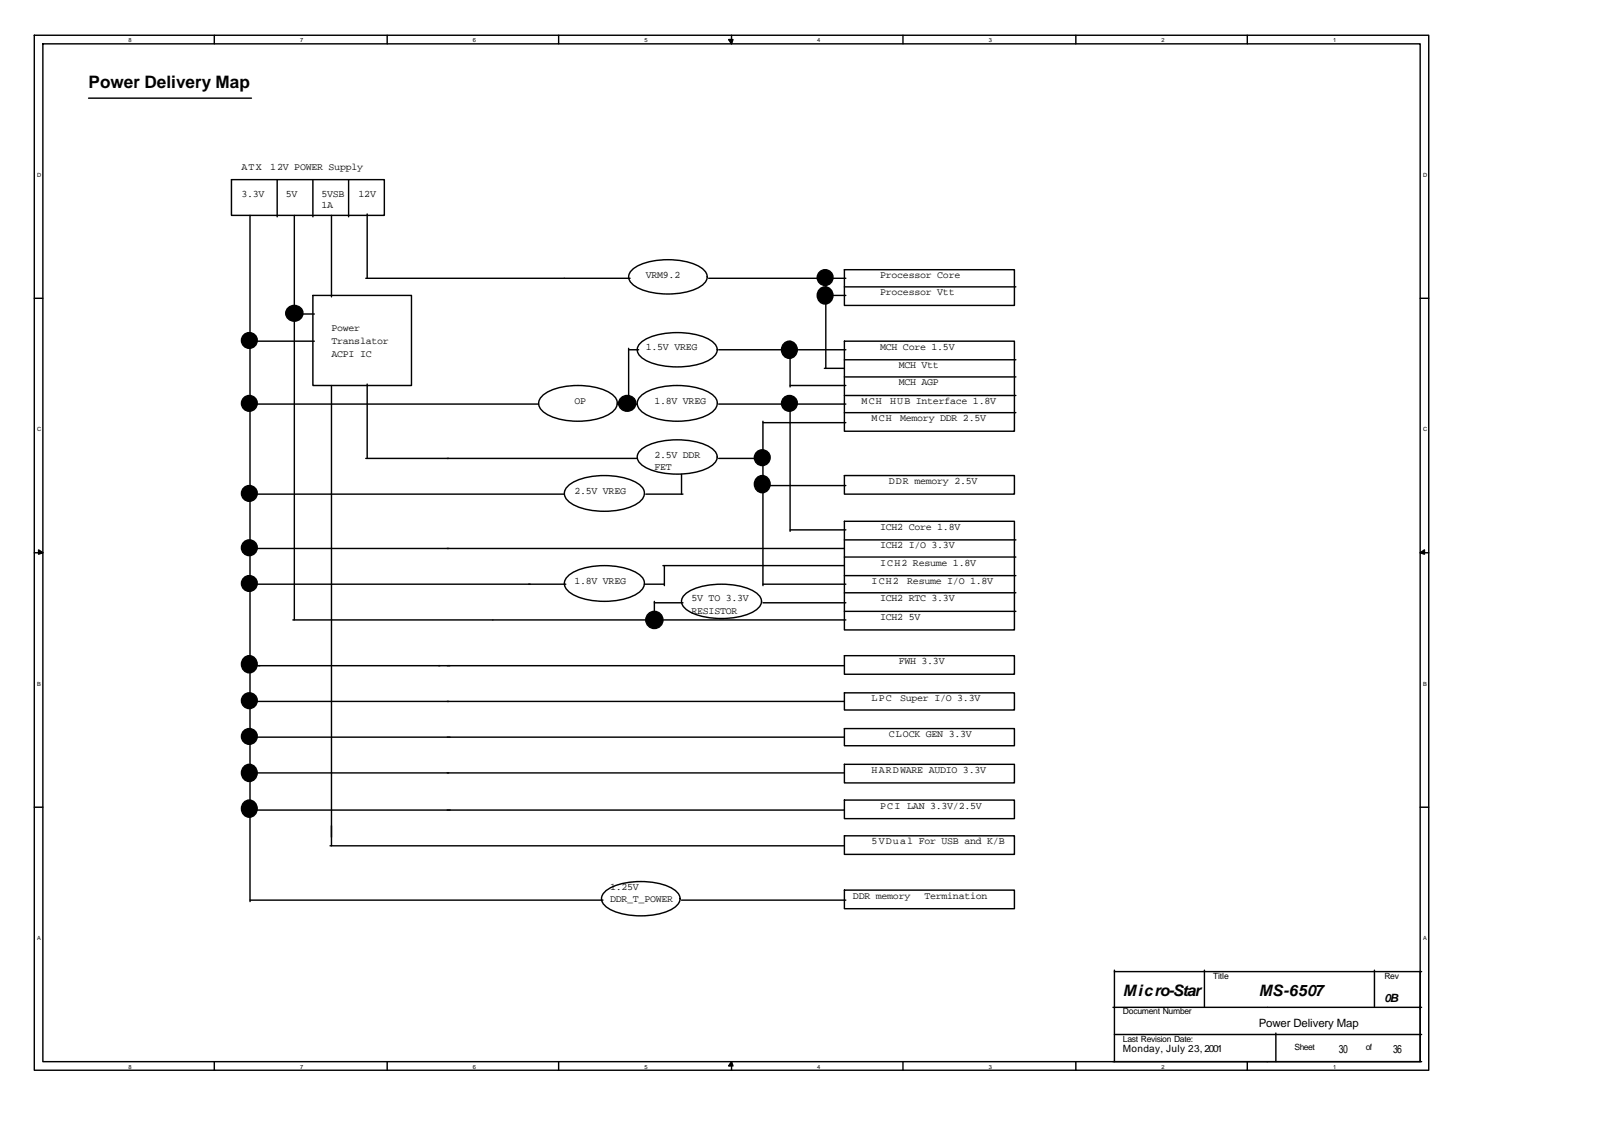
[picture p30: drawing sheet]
<svg xmlns="http://www.w3.org/2000/svg" width="297mm" height="210mm" viewBox="0 0 297 210" stroke-linecap="round" stroke-linejoin="round" font-family="sans-serif">
<defs><g id="words">
<text font-size="3.2" x="16.4" y="16.3">Power Delivery Map</text>
<g font-size="2.9">
<text x="208" y="184.3">Micro-Star</text>
<text x="233.1" y="184.3">MS-6507</text>
</g>
<g font-size="2.1">
<text x="256.4" y="185.4">0B</text>
<text x="233.1" y="190.1">Power Delivery Map</text>
<text x="247.9" y="194.9">30</text>
<text x="258" y="194.9">36</text>
</g>
<g font-size="1.9">
<text x="44.7" y="31.4">ATX</text>
<text x="50" y="31.4">12V POWER Supply</text>
<text x="44.7" y="36.4">3.3V</text>
<text x="52.9" y="36.4">5V</text>
<text x="59.5" y="36.4">5VSB</text>
<text x="59.5" y="38.5">1A</text>
<text x="66.4" y="36.4">12V</text>
<text x="119.6" y="51.5">VRM9.2</text>
<text x="163" y="51.5">Processor Core</text>
<text x="163" y="54.7">Processor Vtt</text>
<text x="61.4" y="61.3">Power</text>
<text x="61.4" y="63.7">Translator</text>
<text x="119.6" y="64.7">1.5V VREG</text>
<text x="163" y="64.7">MCH Core 1.5V</text>
<text x="61.4" y="66.1">ACPI IC</text>
<text x="166.4" y="68.2">MCH Vtt</text>
<text x="166.4" y="71.3">MCH AGP</text>
<text x="106.4" y="74.8">OP</text>
<text x="121.2" y="74.8">1.8V VREG</text>
<text x="159.5" y="74.8">MCH</text>
<text x="161.4" y="78">MCH</text>
<text x="164.8" y="74.8">HUB Interface 1.8V</text>
<text x="166.7" y="78">Memory DDR 2.5V</text>
<text x="121.2" y="84.8">2.5V DDR</text>
<text x="121.2" y="87">FET</text>
<text x="164.6" y="89.6">DDR memory 2.5V</text>
<text x="106.4" y="91.5">2.5V VREG</text>
<text x="163" y="98.1">ICH2 Core 1.8V</text>
<text x="163" y="101.5">ICH2 I/O 3.3V</text>
<text x="163" y="104.7">ICH2 Resume 1.8V</text>
<text x="106.4" y="108.1">1.8V VREG</text>
<text x="128.1" y="111.3">5V TO 3.3V</text>
<text x="128.1" y="113.7">RESISTOR</text>
<text x="161.4" y="108.1">ICH2</text>
<text x="163" y="111.3">ICH2 RTC 3.3V</text>
<text x="168" y="108.1">Resume I/O 1.8V</text>
<text x="163" y="114.7">ICH2 5V</text>
<text x="166.4" y="122.9">FWH 3.3V</text>
<text x="161.4" y="129.8">LPC</text>
<text x="166.7" y="129.8">Super I/O 3.3V</text>
<text x="164.6" y="136.4">CLOCK GEN 3.3V</text>
<text x="161.4" y="143.1">HARDWARE AUDIO 3.3V</text>
<text x="163" y="149.7">PCI LAN 3.3V/2.5V</text>
<text x="161.4" y="156.3">5VDual For USB and K/B</text>
<text x="113" y="164.7">1.25V</text>
<text x="113" y="166.9">DDR_T_POWER</text>
<text x="158" y="166.3">DDR memory</text>
<text x="171.2" y="166.3">Termination</text>
<text x="208" y="194.6">Monday, July 23, 2001</text>
</g>
<g font-size="1.6">
<text x="224.6" y="181.2">Title</text>
<text x="256.4" y="181.2">Rev</text>
<text x="208" y="187.8">Document Number</text>
<text x="208" y="192.8">Last Revision Date:</text>
<text x="239.7" y="194.4">Sheet</text>
<text x="252.9" y="194.4">of</text>
</g>
<g font-size="1.1">
<text x="23.8" y="7.8">8</text>
<text x="55.6" y="7.8">7</text>
<text x="87.6" y="7.8">6</text>
<text x="119.3" y="7.8">5</text>
<text x="151.3" y="7.8">4</text>
<text x="183.1" y="7.8">3</text>
<text x="215.1" y="7.8">2</text>
<text x="246.9" y="7.8">1</text>
<text x="6.9" y="32.7">D</text>
<text x="263.5" y="32.7">D</text>
<text x="6.9" y="79.8">C</text>
<text x="263.5" y="79.8">C</text>
<text x="6.9" y="126.9">B</text>
<text x="263.5" y="126.9">B</text>
<text x="6.9" y="174">A</text>
<text x="263.5" y="174">A</text>
<text x="23.8" y="197.8">8</text>
<text x="55.6" y="197.8">7</text>
<text x="87.6" y="197.8">6</text>
<text x="119.3" y="197.8">5</text>
<text x="151.3" y="197.8">4</text>
<text x="183.1" y="197.8">3</text>
<text x="215.1" y="197.8">2</text>
<text x="246.9" y="197.8">1</text>
</g>
</g></defs>
<g fill="none" stroke="#000" stroke-width=".26">
<path d="M6.3 6.5h258.3v191.6h-258.3zM7.9 8.1h255.1v188.4h-255.1zM16.4 18.2h30.2M39.7 6.5v1.6M71.7 6.5v1.6M103.5 6.5v1.6M135.5 6.5v1.6M167.2 6.5v1.6M199.2 6.5v1.6M231 6.5v1.6M42.9 33.2h28.3v6.7h-28.3zM46.3 39.9v127"/>
<path d="M51.3 33.2v6.9M54.5 39.9v74.8M57.9 33.2v6.9M61.4 39.9v15M64.6 33.2v6.9M68 39.6v11.9M6.3 55.2h1.6M54.5 58.1h3.7M57.9 54.7h18.3v16.6h-18.3zM67.7 51.5h49M117.2 49.8a12.1 12.1 0 0 1 8.8-1.6 7.3 7.3 0 0 1 4.6 2 1.65 1.65 0 0 1-.4 2.5 12.1 12.1 0 0 1-8.8 1.6 7.3 7.3 0 0 1-4.6-2.1 1.65 1.65 0 0 1 .4-2.4zM131.2 51.5h25.4"/>
<path d="M152.9 51.2v17M152.9 54.7h3.7M156.4 49.9h31.5v6.6h-31.5zM156.4 53.1h31.7M263 55.2h1.6M46 74.8h53.7M46.3 63.1h11.9M61.4 71.3v85.2M68 71.1v13.7M114.3 74.5a2.75 2.75 0 0 0-2.1-2.2 13.8 13.8 0 0 0-11 .4 2 2 0 0 0-.6 3.5 11.7 11.7 0 0 0 8.7 1.6 7.2 7.2 0 0 0 4.6-2.1l.4-1M114.3 74.8h3.7M116.4 64.7h1.9"/>
<path d="M116.4 64.5v10.3M118.8 63.3a12.5 12.5 0 0 1 9-1.6 7.5 7.5 0 0 1 4.6 2 1.63 1.63 0 0 1-.4 2.5 12.5 12.5 0 0 1-8.9 1.5 7.5 7.5 0 0 1-4.7-2 1.63 1.63 0 0 1 .4-2.4zM132.8 74.5a2.38 2.38 0 0 0-1.4-1.8 14 14 0 0 0-12 0 2.24 2.24 0 0 0-1.3 2.5 5.3 5.3 0 0 0 3.9 2.4 14.2 14.2 0 0 0 9.4-1 2.47 2.47 0 0 0 1.4-1.9M133.1 64.7h23.5M133.1 74.8h23.5M141.3 78v30.4M141.3 78.2h15.3M146.3 63.1v8.5M146.3 74.8v23.5M146.3 71.3h10.3M152.7 68.2h3.7M156.4 63.1h31.5v16.7h-31.5z"/>
<path d="M156.4 66.6h31.7M156.4 69.8h31.7M156.4 73.2h31.7M156.4 76.4h31.7M46 91.5h58.5M67.7 84.8h50.3M118.8 83.1a12.5 12.5 0 0 1 9-1.5 7.5 7.5 0 0 1 4.6 2 1.63 1.63 0 0 1-.4 2.4 12.5 12.5 0 0 1-8.9 1.6 7.5 7.5 0 0 1-4.7-2 1.63 1.63 0 0 1 .4-2.5zM119.3 91.2a2.38 2.38 0 0 0-1.4-1.9 14 14 0 0 0-12 .1 2.24 2.24 0 0 0-1.3 2.5 5.3 5.3 0 0 0 3.9 2.4 14.2 14.2 0 0 0 9.4-1 2.47 2.47 0 0 0 1.4-2M119.6 91.5h6.9M126.2 87.8v3.7M133.1 84.8h8.5M141.3 89.9h15.3"/>
<path d="M146.3 98.1h10.3M156.4 88h31.5v3.5h-31.5zM156.4 96.5h31.5v20.1h-31.5zM156.4 99.9h31.7M6.3 102.3h1.6M46 101.5h110.4M46.3 108.1h58.5M54.2 114.7h102.4M119.3 107.9a2.38 2.38 0 0 0-1.4-1.9 14 14 0 0 0-12 0 2.24 2.24 0 0 0-1.3 2.5 5.3 5.3 0 0 0 3.9 2.4 14.2 14.2 0 0 0 9.4-1 2.47 2.47 0 0 0 1.4-1.9M119.3 108.1h3.7M121.2 111.3v3.4M121.2 111.6h5.3"/>
<path d="M122.8 104.7h33.6M123 104.7v3.7M127 109.8a12.5 12.5 0 0 1 9-1.5 7.5 7.5 0 0 1 4.6 2 1.63 1.63 0 0 1-.4 2.5 12.5 12.5 0 0 1-8.9 1.5 7.5 7.5 0 0 1-4.7-2 1.63 1.63 0 0 1 .4-2.5zM141.3 108.1h15.3M141.3 111.6h15.3M156.4 103.1h31.7M156.4 106.5h31.7M156.4 109.7h31.7M156.4 113.2h31.7M263 102.3h1.6M46 129.8h110.4M46.3 136.4h110.1"/>
<path d="M46.3 123.2h110.1M156.4 121.4h31.5v3.4h-31.5zM156.4 128.2h31.5v3.2h-31.5zM156.4 134.8h31.5v3.2h-31.5zM6.3 149.4h1.6M46 143.1h110.4M46.3 149.9h110.1M61.1 156.5h95.3M156.4 141.5h31.5v3.4h-31.5zM156.4 148.1h31.5v3.4h-31.5zM156.4 154.7h31.5v3.4h-31.5zM263 149.4h1.6"/>
<path d="M46.3 166.6h65.4M112.2 164.9a12.1 12.1 0 0 1 8.8-1.6 7.3 7.3 0 0 1 4.6 2 1.65 1.65 0 0 1-.5 2.5 12.1 12.1 0 0 1-8.7 1.5 7.3 7.3 0 0 1-4.6-2 1.65 1.65 0 0 1 .4-2.4zM126.2 166.6h30.4M156.4 164.7h31.5v3.5h-31.5zM206.4 179.6v16.9M206.4 179.8h56.9M223 179.6v6.8M254.5 179.6v6.8M263 179.8v16.7M39.7 196.5v1.6M71.7 196.5v1.6M103.5 196.5v1.6"/>
<path d="M135.5 196.5v1.6M167.2 196.5v1.6M199.2 196.5v1.6M206.1 196.5h57.2M206.1 186.4h57.2M206.4 191.5h56.9M231 196.5v1.6M236.3 191.2v5.3"/>
</g>
<g fill="#000" stroke="#000" stroke-width=".26">
<path d="M134.9 7.3h.8l-.2 .8z" fill-rule="evenodd"/>
<path d="M7.1 101.8l.8 .5-.8 .3z" fill-rule="evenodd"/>
<path d="M263 102.3l.8-.5v.8z" fill-rule="evenodd"/>
<path d="M135.5 196.5l.2 .8h-.8z" fill-rule="evenodd"/>
</g>
<g fill="#000" stroke="#000" stroke-width=".26">
<path d="M53.2 57.1a1.54 1.54 0 0 1 2.1-.4 1.54 1.54 0 0 1 .5 2.1 1.54 1.54 0 0 1-2.1 .4 1.54 1.54 0 0 1-.5-2.1zM151.9 53.4a1.51 1.51 0 0 1 2.4 1.3 1.51 1.51 0 0 1-2.4 1.3 1.67 1.67 0 0 1 0-2.6zM114.9 73.8a1.54 1.54 0 0 1 2.1-.4 1.54 1.54 0 0 1 .4 2.1 1.54 1.54 0 0 1-2.1 .4 1.54 1.54 0 0 1-.4-2.1zM145.3 63.5a1.51 1.51 0 0 1 2.3 1.2 1.51 1.51 0 0 1-2.3 1.3 1.67 1.67 0 0 1 0-2.5zM140.3 88.3a1.51 1.51 0 0 1 2.3 1.3 1.51 1.51 0 0 1-2.3 1.3 1.67 1.67 0 0 1 0-2.6zM45.3 121.7a1.51 1.51 0 0 1 2.3 1.2 1.51 1.51 0 0 1-2.3 1.3 1.67 1.67 0 0 1 0-2.5zM45.3 141.8a1.51 1.51 0 0 1 2.3 1.3 1.51 1.51 0 0 1-2.3 1.2 1.67 1.67 0 0 1 0-2.5zM45.3 148.4a1.51 1.51 0 0 1 2.3 1.3 1.51 1.51 0 0 1-2.3 1.2 1.67 1.67 0 0 1 0-2.5z"/>
<circle cx="152.8" cy="51.4" r="1.46"/>
<circle cx="46.2" cy="63" r="1.46"/>
<circle cx="46.2" cy="74.7" r="1.46"/>
<circle cx="146.2" cy="74.7" r="1.46"/>
<circle cx="46.2" cy="91.3" r="1.46"/>
<circle cx="141.2" cy="84.7" r="1.46"/>
<circle cx="46.2" cy="101.4" r="1.46"/>
<circle cx="46.2" cy="108" r="1.46"/>
<circle cx="121.2" cy="114.7" r="1.59"/>
<circle cx="46.2" cy="129.7" r="1.46"/>
<circle cx="46.2" cy="136.3" r="1.46"/>
</g>
<use href="#words"/>
</svg>
